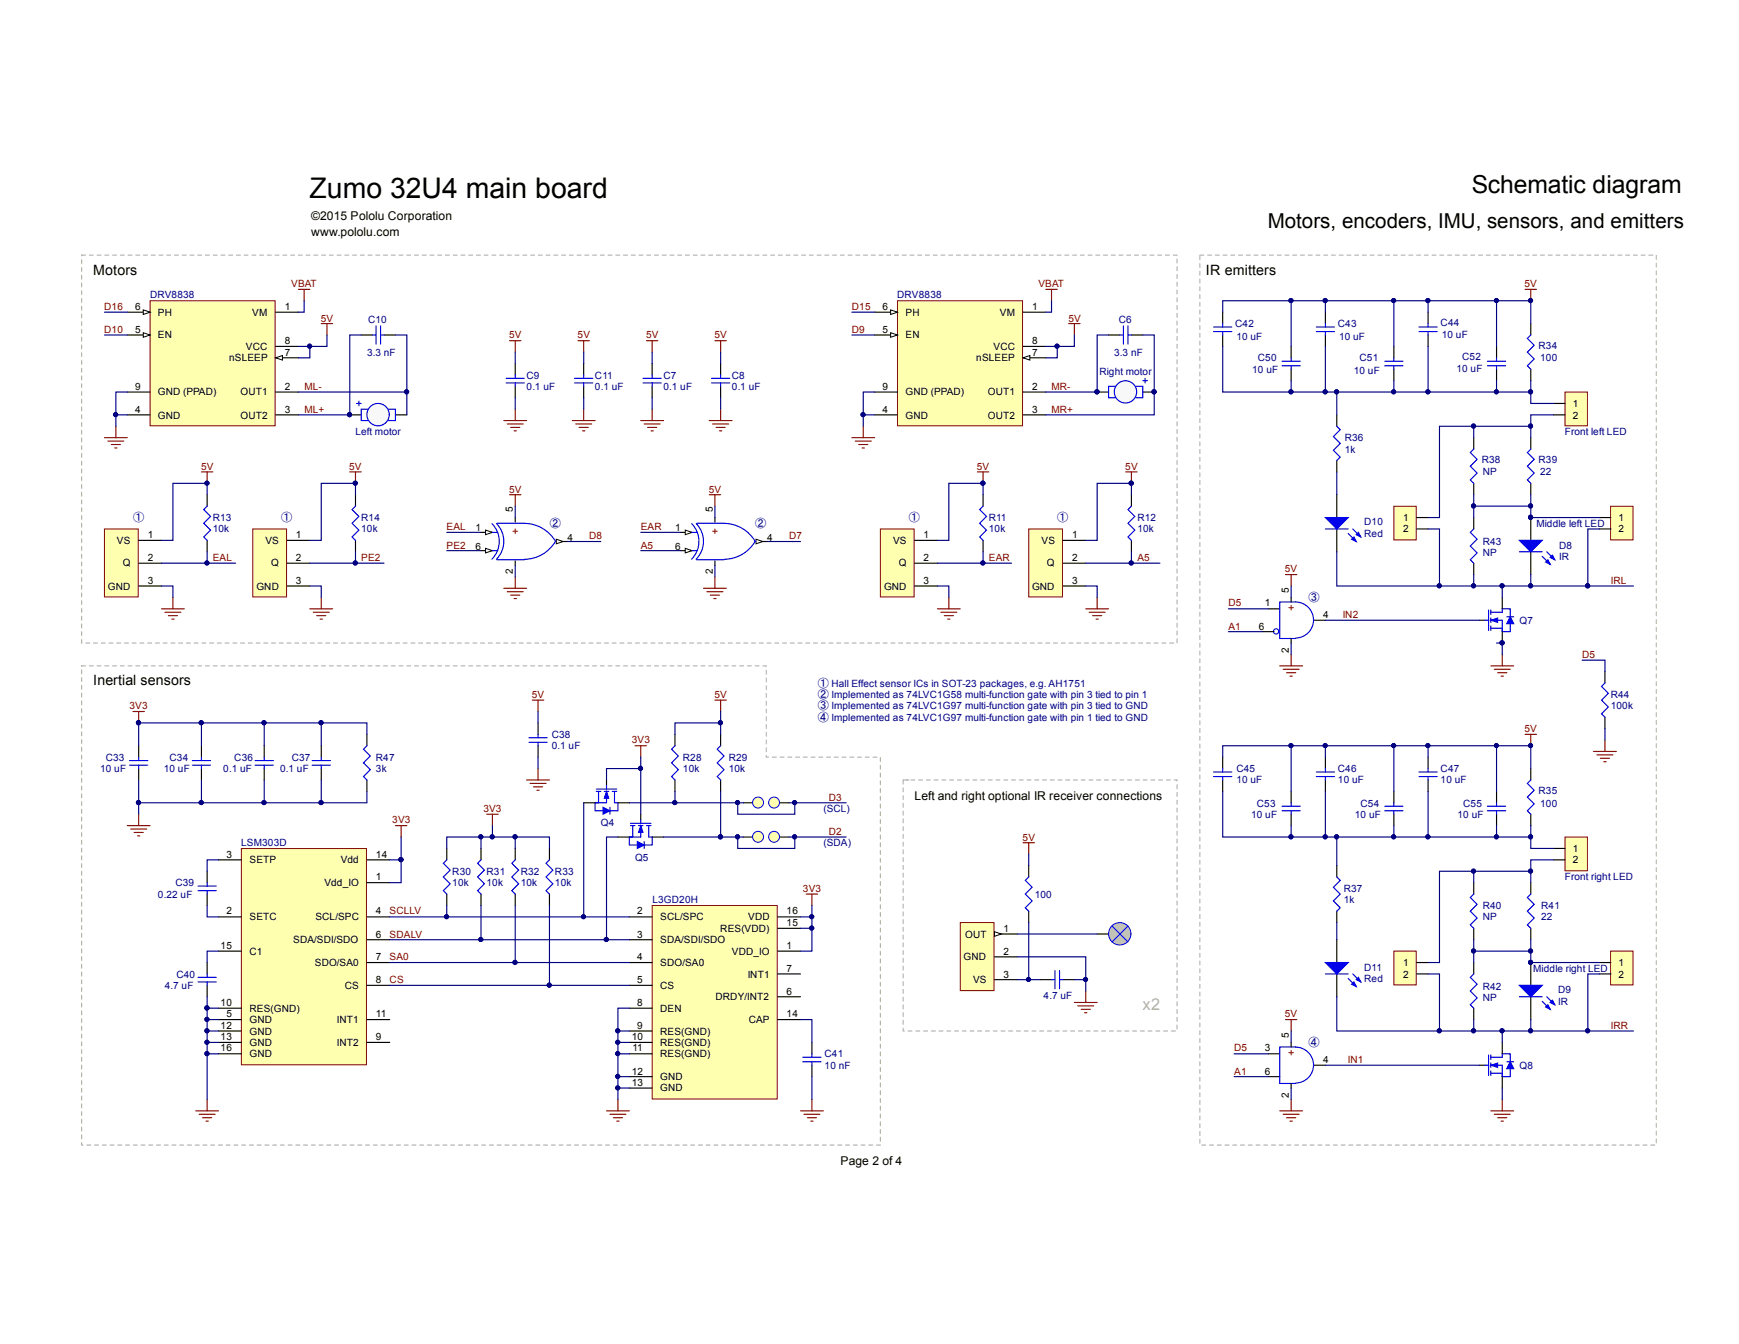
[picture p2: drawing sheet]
<svg xmlns="http://www.w3.org/2000/svg" width="279mm" height="216mm" viewBox="0 0 279 216" stroke-linecap="round" stroke-linejoin="round" font-family="sans-serif">
<defs><g id="words">
<text font-size="4.6" x="49.7" y="31.8">Zumo 32U4 main board</text>
<text font-size="4" x="236.5" y="30.9">Schematic diagram</text>
<text font-size="3.3" x="203.7" y="36.6">Motors, encoders, IMU, sensors, and emitters</text>
<text font-size="2.6" fill="#b0b0b0" x="183.6" y="162.3">x2</text>
<g font-size="2.3">
<text x="15" y="44.1">Motors</text>
<text x="193.7" y="44.1">IR emitters</text>
<text x="15" y="110.1">Inertial sensors</text>
</g>
<g font-size="1.9">
<text x="50" y="35.3">©2015 Pololu Corporation</text>
<text x="50" y="38">www.pololu.com</text>
<text x="146.9" y="128.6">Left and right optional IR receiver connections</text>
<text x="135" y="187.2">Page 2 of 4</text>
</g>
<g font-size="1.8" fill="#000080">
<text x="21.4" y="83.7">①</text>
<text x="45.2" y="83.7">①</text>
<text x="146" y="83.7">①</text>
<text x="169.9" y="83.7">①</text>
<text x="88.3" y="84.7">②</text>
<text x="121.3" y="84.7">②</text>
<text x="210.2" y="96.6">③</text>
<text x="131.4" y="112.1">② Implemented as 74LVC1G58 multi-function gate with pin 3 tied to pin 1</text>
<text x="131.4" y="113.9">③ Implemented as 74LVC1G97 multi-function gate with pin 3 tied to GND</text>
<text x="131.4" y="110.3">① Hall Effect sensor ICs in SOT-23 packages, e.g. AH1751</text>
<text x="131.4" y="115.8">④ Implemented as 74LVC1G97 multi-function gate with pin 1 tied to GND</text>
<text x="210.2" y="168">④</text>
</g>
<g font-size="1.6" fill="#000080">
<text x="24.1" y="47.9">DRV8838</text>
<text x="144.2" y="47.9">DRV8838</text>
<text x="59.1" y="51.8">C10</text>
<text x="179.8" y="51.8">C6</text>
<text x="198.5" y="52.5">C42</text>
<text x="215" y="52.5">C43</text>
<text x="231.5" y="52.3">C44</text>
<text x="59" y="57.2">3.3 nF</text>
<text x="179" y="57.2">3.3 nF</text>
<text x="198.6" y="54.5">10 uF</text>
<text x="201.2" y="59.9">10 uF</text>
<text x="202.1" y="58">C50</text>
<text x="215.1" y="54.5">10 uF</text>
<text x="218.4" y="58">C51</text>
<text x="231.6" y="54.4">10 uF</text>
<text x="234" y="59.7">10 uF</text>
<text x="234.9" y="57.8">C52</text>
<text x="247.2" y="56.1">R34</text>
<text x="247.5" y="58">100</text>
<text x="84.6" y="62.7">0.1 uF</text>
<text x="84.6" y="60.8">C9</text>
<text x="95.6" y="62.7">0.1 uF</text>
<text x="95.6" y="60.8">C11</text>
<text x="106.6" y="62.7">0.1 uF</text>
<text x="106.6" y="60.8">C7</text>
<text x="117.6" y="62.7">0.1 uF</text>
<text x="117.6" y="60.8">C8</text>
<text x="176.6" y="60.2">Right motor</text>
<text x="217.5" y="60">10 uF</text>
<text x="57.1" y="69.9">Left motor</text>
<text x="216.1" y="70.9">R36</text>
<text x="251.4" y="69.9">Front left LED</text>
<text x="216.1" y="72.7">1k</text>
<text x="238.1" y="74.3">R38</text>
<text x="238.2" y="76.4">NP</text>
<text x="247.2" y="74.3">R39</text>
<text x="247.5" y="76.4">22</text>
<text x="34.2" y="83.7">R13</text>
<text x="58" y="83.7">R14</text>
<text x="158.9" y="83.7">R11</text>
<text x="182.7" y="83.7">R12</text>
<text x="34.2" y="85.5">10k</text>
<text x="58" y="85.5">10k</text>
<text x="158.9" y="85.5">10k</text>
<text x="182.7" y="85.5">10k</text>
<text x="219.2" y="84.4">D10</text>
<text x="219.2" y="86.3">Red</text>
<text x="238.2" y="89.4">NP</text>
<text x="238.2" y="87.5">R43</text>
<text x="246.9" y="84.7">Middle left LED</text>
<text x="250.5" y="88.1">D8</text>
<text x="250.5" y="89.9">IR</text>
<text x="244.2" y="100.2">Q7</text>
<text x="258.8" y="113.9">100k</text>
<text x="258.8" y="112.1">R44</text>
<text x="88.7" y="118.6">C38</text>
<text x="16.1" y="124.1">10 uF</text>
<text x="17" y="122.2">C33</text>
<text x="26.3" y="124.1">10 uF</text>
<text x="27.2" y="122.2">C34</text>
<text x="35.9" y="124.1">0.1 uF</text>
<text x="37.6" y="122.2">C36</text>
<text x="45" y="124.1">0.1 uF</text>
<text x="46.9" y="122.2">C37</text>
<text x="60.4" y="124.1">3k</text>
<text x="60.4" y="122.2">R47</text>
<text x="88.7" y="120.3">0.1 uF</text>
<text x="109.7" y="124.1">10k</text>
<text x="109.7" y="122.2">R28</text>
<text x="117.1" y="124.1">10k</text>
<text x="117.1" y="122.2">R29</text>
<text x="198.6" y="125.8">10 uF</text>
<text x="198.6" y="124.1">C45</text>
<text x="215" y="125.8">10 uF</text>
<text x="215" y="124.1">C46</text>
<text x="231.5" y="125.8">10 uF</text>
<text x="231.5" y="124.1">C47</text>
<text x="132.3" y="130.4">(SCL)</text>
<text x="201" y="131.3">10 uF</text>
<text x="201.9" y="129.6">C53</text>
<text x="217.7" y="131.3">10 uF</text>
<text x="218.6" y="129.6">C54</text>
<text x="234.2" y="131.3">10 uF</text>
<text x="235.1" y="129.6">C55</text>
<text x="247.2" y="127.5">R35</text>
<text x="247.5" y="129.6">100</text>
<text x="38.7" y="135.9">LSM303D</text>
<text x="96.5" y="132.6">Q4</text>
<text x="132.3" y="135.9">(SDA)</text>
<text x="28.2" y="142.3">C39</text>
<text x="72.7" y="142.3">10k</text>
<text x="72.7" y="140.6">R30</text>
<text x="78.2" y="142.3">10k</text>
<text x="78.2" y="140.6">R31</text>
<text x="83.7" y="142.3">10k</text>
<text x="83.7" y="140.6">R32</text>
<text x="89.2" y="142.3">10k</text>
<text x="89.2" y="140.6">R33</text>
<text x="102" y="138.4">Q5</text>
<text x="215.9" y="143.3">R37</text>
<text x="251.4" y="141.4">Front right LED</text>
<text x="25.4" y="144.2">0.22 uF</text>
<text x="104.8" y="145.1">L3GD20H</text>
<text x="166.2" y="144.2">100</text>
<text x="215.9" y="145.1">1k</text>
<text x="238.2" y="147.8">NP</text>
<text x="238.2" y="146.1">R40</text>
<text x="247.6" y="147.8">22</text>
<text x="247.6" y="146.1">R41</text>
<text x="219.2" y="156">D11</text>
<text x="26.5" y="158.8">4.7 uF</text>
<text x="28.3" y="157.1">C40</text>
<text x="167.7" y="160.5">4.7 uF</text>
<text x="219.2" y="157.7">Red</text>
<text x="238.2" y="160.9">NP</text>
<text x="238.2" y="159">R42</text>
<text x="246.4" y="156.1">Middle right LED</text>
<text x="250.3" y="159.6">D9</text>
<text x="250.3" y="161.5">IR</text>
<text x="132.5" y="171.7">10 nF</text>
<text x="132.5" y="169.8">C41</text>
<text x="244.2" y="171.7">Q8</text>
</g>
<g font-size="1.6" fill="#800000">
<text x="46.8" y="46.2">VBAT</text>
<text x="166.8" y="46.2">VBAT</text>
<text x="244.9" y="46.2">5V</text>
<text x="16.8" y="53.4">D10</text>
<text x="16.8" y="49.8">D16</text>
<text x="51.5" y="51.7">5V</text>
<text x="136.9" y="53.4">D9</text>
<text x="136.9" y="49.8">D15</text>
<text x="171.7" y="51.7">5V</text>
<text x="81.8" y="54.4">5V</text>
<text x="92.8" y="54.4">5V</text>
<text x="103.8" y="54.4">5V</text>
<text x="114.8" y="54.4">5V</text>
<text x="48.9" y="62.7">ML-</text>
<text x="168.9" y="62.7">MR-</text>
<text x="48.9" y="66.3">ML+</text>
<text x="168.9" y="66.3">MR+</text>
<text x="32.3" y="75.4">5V</text>
<text x="56.1" y="75.4">5V</text>
<text x="156.9" y="75.4">5V</text>
<text x="180.8" y="75.4">5V</text>
<text x="81.8" y="79.2">5V</text>
<text x="113.9" y="79.2">5V</text>
<text x="71.7" y="85.2">EAL</text>
<text x="71.7" y="88.1">PE2</text>
<text x="94.7" y="86.6">D8</text>
<text x="103" y="85.2">EAR</text>
<text x="103" y="88.1">A5</text>
<text x="126.8" y="86.6">D7</text>
<text x="34.2" y="90.2">EAL</text>
<text x="58" y="90.2">PE2</text>
<text x="158.9" y="90.2">EAR</text>
<text x="182.7" y="90.2">A5</text>
<text x="206.4" y="91.9">5V</text>
<text x="258.8" y="93.8">IRL</text>
<text x="197.4" y="101.1">A1</text>
<text x="197.4" y="97.4">D5</text>
<text x="215.7" y="99.3">IN2</text>
<text x="254.2" y="105.7">D5</text>
<text x="20.8" y="113.9">3V3</text>
<text x="85.4" y="112.1">5V</text>
<text x="114.8" y="112.1">5V</text>
<text x="101.5" y="119.4">3V3</text>
<text x="244.9" y="117.6">5V</text>
<text x="77.7" y="130.4">3V3</text>
<text x="133.2" y="128.6">D3</text>
<text x="63" y="132.3">3V3</text>
<text x="133.2" y="134.1">D2</text>
<text x="164.3" y="135.1">5V</text>
<text x="129" y="143.3">3V3</text>
<text x="62.6" y="146.9">SCLLV</text>
<text x="62.6" y="150.6">SDALV</text>
<text x="62.6" y="154.3">SA0</text>
<text x="62.6" y="157.9">CS</text>
<text x="206.4" y="163.4">5V</text>
<text x="258.8" y="165.3">IRR</text>
<text x="198.3" y="172.6">A1</text>
<text x="198.3" y="168.9">D5</text>
<text x="216.6" y="170.8">IN1</text>
</g>
<g font-size="1.6">
<text x="21.7" y="49.8">6</text>
<text x="21.7" y="53.4">5</text>
<text x="25.4" y="50.7">PH</text>
<text x="40.5" y="50.7">VM</text>
<text x="45.8" y="49.8">1</text>
<text x="141.8" y="49.8">6</text>
<text x="141.8" y="53.4">5</text>
<text x="145.5" y="50.7">PH</text>
<text x="160.7" y="50.7">VM</text>
<text x="165.8" y="49.8">1</text>
<text x="25.4" y="54.4">EN</text>
<text x="36.8" y="58">nSLEEP</text>
<text x="39.5" y="56.2">VCC</text>
<text x="45.8" y="55.3">8</text>
<text x="45.8" y="57.2">7</text>
<text x="145.5" y="54.4">EN</text>
<text x="156.8" y="58">nSLEEP</text>
<text x="159.6" y="56.2">VCC</text>
<text x="165.8" y="55.3">8</text>
<text x="165.8" y="57.2">7</text>
<text x="21.7" y="62.7">9</text>
<text x="25.4" y="63.5">GND (PPAD)</text>
<text x="38.7" y="63.5">OUT1</text>
<text x="45.8" y="62.7">2</text>
<text x="141.8" y="62.7">9</text>
<text x="145.5" y="63.5">GND (PPAD)</text>
<text x="158.7" y="63.5">OUT1</text>
<text x="165.8" y="62.7">2</text>
<text x="252.7" y="65.4">1</text>
<text x="21.7" y="66.3">4</text>
<text x="25.4" y="67.2">GND</text>
<text x="38.7" y="67.2">OUT2</text>
<text x="45.8" y="66.3">3</text>
<text x="141.8" y="66.3">4</text>
<text x="145.5" y="67.2">GND</text>
<text x="158.7" y="67.2">OUT2</text>
<text x="165.8" y="66.3">3</text>
<text x="252.7" y="67.2">2</text>
<text x="82.4" y="82.2" transform="rotate(-90 82.4 82.2)">5</text>
<text x="114.5" y="82.2" transform="rotate(-90 114.5 82.2)">5</text>
<text x="225.5" y="83.7">1</text>
<text x="260.1" y="83.7">1</text>
<text x="18.8" y="87.4">VS</text>
<text x="23.8" y="86.4">1</text>
<text x="42.6" y="87.4">VS</text>
<text x="47.5" y="86.4">1</text>
<text x="76.4" y="88.3">6</text>
<text x="76.4" y="85.3">1</text>
<text x="91.2" y="86.9">4</text>
<text x="108.5" y="88.3">6</text>
<text x="108.5" y="85.3">1</text>
<text x="123.3" y="86.9">4</text>
<text x="143.5" y="87.4">VS</text>
<text x="148.4" y="86.4">1</text>
<text x="167.3" y="87.4">VS</text>
<text x="172.2" y="86.4">1</text>
<text x="225.5" y="85.5">2</text>
<text x="260.1" y="85.5">2</text>
<text x="17.3" y="94.7">GND</text>
<text x="19.7" y="91">Q</text>
<text x="23.8" y="93.8">3</text>
<text x="23.8" y="90.2">2</text>
<text x="41.2" y="94.7">GND</text>
<text x="43.6" y="91">Q</text>
<text x="47.5" y="93.8">3</text>
<text x="47.5" y="90.2">2</text>
<text x="82.4" y="92.3" transform="rotate(-90 82.4 92.3)">2</text>
<text x="114.5" y="92.3" transform="rotate(-90 114.5 92.3)">2</text>
<text x="142" y="94.7">GND</text>
<text x="144.4" y="91">Q</text>
<text x="148.4" y="93.8">3</text>
<text x="148.4" y="90.2">2</text>
<text x="165.8" y="94.7">GND</text>
<text x="168.2" y="91">Q</text>
<text x="172.2" y="93.8">3</text>
<text x="172.2" y="90.2">2</text>
<text x="207.1" y="95.2" transform="rotate(-90 207.1 95.2)">5</text>
<text x="202.3" y="101.1">6</text>
<text x="203.2" y="97.4">1</text>
<text x="212.6" y="99.3">4</text>
<text x="207.1" y="105" transform="rotate(-90 207.1 105)">2</text>
<text x="36.4" y="137.8">3</text>
<text x="60.4" y="137.8">14</text>
<text x="252.7" y="136.8">1</text>
<text x="40.1" y="138.7">SETP</text>
<text x="52.1" y="142.3">Vdd_IO</text>
<text x="54.7" y="138.7">Vdd</text>
<text x="60.4" y="141.4">1</text>
<text x="252.7" y="138.7">2</text>
<text x="36.4" y="146.9">2</text>
<text x="40.1" y="147.8">SETC</text>
<text x="50.7" y="147.8">SCL/SPC</text>
<text x="60.4" y="146.9">4</text>
<text x="102.4" y="146.9">2</text>
<text x="106.1" y="147.8">SCL/SPC</text>
<text x="115.7" y="149.7">RES(VDD)</text>
<text x="120.2" y="147.8">VDD</text>
<text x="126.4" y="148.8">15</text>
<text x="126.4" y="146.9">16</text>
<text x="161.2" y="149.7">1</text>
<text x="35.4" y="152.4">15</text>
<text x="40.1" y="153.3">C1</text>
<text x="47.1" y="151.6">SDA/SDI/SDO</text>
<text x="50.6" y="155.2">SDO/SA0</text>
<text x="60.4" y="150.6">6</text>
<text x="60.4" y="154.3">7</text>
<text x="102.4" y="150.6">3</text>
<text x="102.4" y="154.3">4</text>
<text x="106.1" y="151.6">SDA/SDI/SDO</text>
<text x="106.1" y="155.2">SDO/SA0</text>
<text x="117.6" y="153.3">VDD_IO</text>
<text x="126.4" y="152.4">1</text>
<text x="154.8" y="154.3">GND</text>
<text x="155.1" y="150.6">OUT</text>
<text x="161.2" y="153.3">2</text>
<text x="225.5" y="155.2">1</text>
<text x="260.1" y="155.2">1</text>
<text x="35.4" y="161.6">10</text>
<text x="55.4" y="158.8">CS</text>
<text x="60.4" y="157.9">8</text>
<text x="102.4" y="157.9">5</text>
<text x="102.4" y="161.6">8</text>
<text x="106.1" y="158.8">CS</text>
<text x="115" y="160.7">DRDY/INT2</text>
<text x="120.1" y="157.1">INT1</text>
<text x="126.4" y="159.8">6</text>
<text x="126.4" y="156.1">7</text>
<text x="156.3" y="157.9">VS</text>
<text x="161.2" y="157.1">3</text>
<text x="225.5" y="157.1">2</text>
<text x="260.1" y="157.1">2</text>
<text x="35.4" y="165.3">12</text>
<text x="35.4" y="167.1">13</text>
<text x="36.4" y="163.4">5</text>
<text x="40.1" y="164.3">GND</text>
<text x="40.1" y="162.6">RES(GND)</text>
<text x="40.1" y="166.2">GND</text>
<text x="54.1" y="164.3">INT1</text>
<text x="60.4" y="167.1">9</text>
<text x="60.4" y="163.4">11</text>
<text x="101.5" y="167.1">10</text>
<text x="102.4" y="165.3">9</text>
<text x="106.1" y="162.6">DEN</text>
<text x="106.1" y="166.2">RES(GND)</text>
<text x="120.3" y="164.3">CAP</text>
<text x="126.4" y="163.4">14</text>
<text x="207.1" y="166.7" transform="rotate(-90 207.1 166.7)">5</text>
<text x="35.4" y="168.9">16</text>
<text x="40.1" y="168">GND</text>
<text x="40.1" y="169.8">GND</text>
<text x="54.1" y="168">INT2</text>
<text x="101.5" y="172.6">12</text>
<text x="101.6" y="168.9">11</text>
<text x="106.1" y="168">RES(GND)</text>
<text x="106.1" y="169.8">RES(GND)</text>
<text x="106.1" y="173.5">GND</text>
<text x="203.2" y="168.9">3</text>
<text x="203.2" y="172.6">6</text>
<text x="212.6" y="170.8">4</text>
<text x="101.5" y="174.5">13</text>
<text x="106.1" y="175.3">GND</text>
<text x="207.1" y="176.4" transform="rotate(-90 207.1 176.4)">2</text>
</g>
</g></defs>
<path d="M176.3 63h1.8M183.6 63h1.8" fill="none" stroke="#000" stroke-width=".18"/>
<g fill="#000080" stroke="#000080" stroke-width=".16">
<circle cx="176.2" cy="62.9" r=".33"/>
<circle cx="185.4" cy="62.9" r=".33"/>
</g>
<circle cx="180.8" cy="63" r="1.79" fill="#f8f8f8" stroke="#00f" stroke-width=".18"/>
<path d="M179.2 62.1h-1.1v1.8h1.1M182.5 62.1h1.1v1.8h-1.1M183.6 61.1h.7M184 60.8v.7" fill="none" stroke="#00f" stroke-width=".18"/>
<g fill="#000080" stroke="#000080" stroke-width=".16">
<circle cx="176.2" cy="62.9" r=".33"/>
<circle cx="185.4" cy="62.9" r=".33"/>
<circle cx="56.2" cy="66.6" r=".33"/>
</g>
<path d="M56.2 66.6h1.8M63.5 66.6h1.9" fill="none" stroke="#000" stroke-width=".18"/>
<circle cx="60.7" cy="66.6" r="1.8" fill="#f8f8f8" stroke="#00f" stroke-width=".18"/>
<path d="M57.3 64.8h.7M57.7 64.4v.8M59.1 65.7h-1.1v1.9h1.1M62.4 65.7h1.1v1.9h-1.1" fill="none" stroke="#00f" stroke-width=".18"/>
<circle cx="56.2" cy="66.6" r=".33" fill="#000080" stroke="#000080" stroke-width=".16"/>
<path d="M141.4 85h5.5v10.9h-5.5z" fill="#ffffb0" stroke="#800000" stroke-width=".16"/>
<path d="M82.8 58.4v1.8M82.8 62.1v1.8M157.9 79.5v1.8M146.9 94.1h3.7M146.9 86.8h3.7M146.9 90.5h3.7M157.9 86.8v1.8" fill="none" stroke="#000" stroke-width=".18"/>
<path d="M81.3 60.8h2.9M81.3 61.5h2.9M82.8 60.2v.6M82.8 61.5v.6M157.9 81.3l-.5 .6 1.1 1.1-1.1 1.1 1.1 1.1-1.1 1.1 .5 .5" fill="none" stroke="#00f" stroke-width=".18"/>
<path d="M157 75.8h1.9M157.9 75.8v1.8M150.6 97.8h3.7M151.2 98.4h2.5M151.7 98.9h1.5M152.3 99.5h.3M152.4 96v1.8" fill="none" stroke="#800000" stroke-width=".18"/>
<circle cx="157.9" cy="77.6" r=".33" fill="#000080" stroke="#000080" stroke-width=".16"/>
<path d="M165.3 85h5.4v10.9h-5.4z" fill="#ffffb0" stroke="#800000" stroke-width=".16"/>
<path d="M181.8 79.5v1.8M170.8 94.1h3.6M170.8 86.8h3.6M170.8 90.5h3.6M181.8 86.8v1.8" fill="none" stroke="#000" stroke-width=".18"/>
<g fill="none" stroke="#800000" stroke-width=".18">
<path d="M81.9 54.7h1.8M82.8 54.7v1.9M80.9 67.6h3.7M81.5 68.1h2.6M82 68.7h1.5M82.6 69.2h.4M82.8 65.7v1.9M180.9 75.8h1.8M181.8 75.8v1.8M174.4 97.8h3.7M175 98.4h2.6M175.5 98.9h1.5"/>
<path d="M176.1 99.5h.4M176.3 96v1.8"/>
</g>
<path d="M181.8 81.3l-.6 .6 1.1 1.1-1.1 1.1 1.1 1.1-1.1 1.1 .6 .5" fill="none" stroke="#00f" stroke-width=".18"/>
<circle cx="181.7" cy="77.6" r=".33" fill="#000080" stroke="#000080" stroke-width=".16"/>
<path d="M16.8 85h5.4v10.9h-5.4z" fill="#ffffb0" stroke="#800000" stroke-width=".16"/>
<path d="M93.8 58.4v1.8M33.3 79.5v1.8M93.8 62.1v1.8M22.3 94.1h3.6M22.3 86.8h3.6M22.3 90.5h3.6M33.3 86.8v1.8" fill="none" stroke="#000" stroke-width=".18"/>
<path d="M92.3 60.8h2.9M92.3 61.5h2.9M93.8 60.2v.6M93.8 61.5v.6M33.3 81.3l-.6 .6 1.1 1.1-1.1 1.1 1.1 1.1-1.1 1.1 .6 .5" fill="none" stroke="#00f" stroke-width=".18"/>
<path d="M32.4 75.8h1.8M33.3 75.8v1.8M25.9 97.8h3.7M26.5 98.4h2.6M27 98.9h1.5M27.6 99.5h.4M27.8 96v1.8" fill="none" stroke="#800000" stroke-width=".18"/>
<circle cx="33.2" cy="77.6" r=".33" fill="#000080" stroke="#000080" stroke-width=".16"/>
<path d="M40.6 85h5.4v10.9h-5.4z" fill="#ffffb0" stroke="#800000" stroke-width=".16"/>
<path d="M57.1 79.5v1.8M46.1 94.1h3.7M46.1 86.8h3.7M46.1 90.5h3.7M57.1 86.8v1.8" fill="none" stroke="#000" stroke-width=".18"/>
<g fill="none" stroke="#800000" stroke-width=".18">
<path d="M92.9 54.7h1.8M93.8 54.7v1.9M56.2 75.8h1.8M57.1 75.8v1.8M91.9 67.6h3.7M92.5 68.1h2.6M93 68.7h1.5M93.6 69.2h.4M93.8 65.7v1.9M49.8 97.8h3.6M50.3 98.4h2.6M50.9 98.9h1.4"/>
<path d="M51.4 99.5h.4M51.6 96v1.8"/>
</g>
<path d="M57.1 81.3l-.5 .6 1.1 1.1-1.1 1.1 1.1 1.1-1.1 1.1 .5 .5" fill="none" stroke="#00f" stroke-width=".18"/>
<circle cx="57.1" cy="77.6" r=".33" fill="#000080" stroke="#000080" stroke-width=".16"/>
<path d="M144.2 48.3h20.1v20.1h-20.1z" fill="#ffffb0" stroke="#800000" stroke-width=".16"/>
<path d="M140.5 50.1h3.7M164.4 50.1h3.6M164.4 55.6h3.6M140.5 66.6h3.7" fill="none" stroke="#000" stroke-width=".18"/>
<path d="M143.1 49.8l1.1 .3-1.1 .4z" fill="#fff" stroke="#000" stroke-width=".16"/>
<path d="M140.5 53.8h3.7" fill="none" stroke="#000" stroke-width=".18"/>
<path d="M143.1 53.4l1.1 .4-1.1 .4z" fill="#fff" stroke="#000" stroke-width=".16"/>
<path d="M164.4 57.5h3.6" fill="none" stroke="#000" stroke-width=".18"/>
<path d="M164.4 57.5l1.1-.4v.7z" fill="#fff" stroke="#000" stroke-width=".16"/>
<path d="M58 53.8h1.9M61.7 53.8h1.8M104.8 58.4v1.8M178.1 53.8h1.8M181.8 53.8h1.8M104.8 62.1v1.8M140.5 63h3.7M164.4 63h3.6M164.4 66.6h3.6" fill="none" stroke="#000" stroke-width=".18"/>
<path d="M59.9 53.8h.5M60.4 52.3v3M61.1 53.8h.6M61.1 52.3v3M179.9 53.8h.6M180.5 52.3v3M181.2 52.3v3M181.2 53.8h.6M103.3 60.8h2.9M103.3 61.5h2.9M104.8 60.2v.6M104.8 61.5v.6" fill="none" stroke="#00f" stroke-width=".18"/>
<path d="M51.6 52h1.8M52.5 52v1.8M103.9 54.7h1.8M104.8 54.7v1.9M102.9 67.6h3.7M103.5 68.1h2.6M104 68.7h1.5M104.6 69.2h.4M104.8 65.7v1.9" fill="none" stroke="#800000" stroke-width=".18"/>
<path d="M24.1 48.3h20.1v20.1h-20.1z" fill="#ffffb0" stroke="#800000" stroke-width=".16"/>
<path d="M20.4 50.1h3.7M44.3 50.1h3.6M44.3 55.6h3.6M20.4 66.6h3.7" fill="none" stroke="#000" stroke-width=".18"/>
<path d="M23 49.8l1.1 .3-1.1 .4z" fill="#fff" stroke="#000" stroke-width=".16"/>
<path d="M20.4 53.8h3.7" fill="none" stroke="#000" stroke-width=".18"/>
<path d="M23 53.4l1.1 .4-1.1 .4z" fill="#fff" stroke="#000" stroke-width=".16"/>
<path d="M44.3 57.5h3.6" fill="none" stroke="#000" stroke-width=".18"/>
<path d="M44.3 57.5l1.1-.4v.7z" fill="#fff" stroke="#000" stroke-width=".16"/>
<path d="M115.8 58.4v1.8M20.4 63h3.7M44.3 63h3.6M44.3 66.6h3.6M115.8 62.1v1.8M89.4 87h1.8" fill="none" stroke="#000" stroke-width=".18"/>
<g fill="none" stroke="#800000" stroke-width=".18">
<path d="M47.9 46.5h1.9M48.9 46.5v1.8M114.9 54.7h1.8M115.8 54.7v1.9M168 46.5h1.9M168.9 46.5v1.8M171.7 52h1.8M172.6 52v1.8M16.8 70.3h3.6M17.3 70.9h2.6M17.9 71.4h1.4M18.4 72h.4"/>
<path d="M18.6 68.5v1.8M81.9 79.5h1.8M82.8 79.5v1.8M113.9 67.6h3.7M113.9 79.5h1.9M114.5 68.1h2.6M114.9 79.5v1.8M115 68.7h1.5M115.6 69.2h.4M115.8 65.7v1.9M136.9 70.3h3.6M137.4 70.9h2.6"/>
<path d="M138 71.4h1.4M138.5 72h.4M138.7 68.5v1.8M80.9 94.5h3.7M81.5 95.1h2.6M82 95.6h1.5M82.6 96.2h.4M82.8 92.7v1.8M113 94.5h3.7M113.6 95.1h2.5M114.1 95.6h1.5M114.7 96.2h.3"/>
<path d="M114.9 92.7v1.8"/>
</g>
<path d="M114.3 60.8h2.9M114.3 61.5h2.9M115.8 60.2v.6M115.8 61.5v.6" fill="none" stroke="#00f" stroke-width=".18"/>
<path d="M89.4 86.6l1.1 .4-1.1 .4z" fill="#fff" stroke="#000" stroke-width=".16"/>
<path d="M77.3 85.5h1.8" fill="none" stroke="#000" stroke-width=".18"/>
<path d="M78 85.2l1.1 .3-1.1 .4z" fill="#fff" stroke="#000" stroke-width=".16"/>
<path d="M77.3 88.5h1.8" fill="none" stroke="#000" stroke-width=".18"/>
<path d="M78 88.1l1.1 .4-1.1 .3z" fill="#fff" stroke="#000" stroke-width=".16"/>
<path d="M82.8 83.1v.8M82.8 90.1v.7M121.5 87h1.8" fill="none" stroke="#000" stroke-width=".18"/>
<path d="M82.4 85.3h.7M82.8 85v.7" fill="none" stroke="#f00" stroke-width=".18"/>
<path d="M79.1 84.1a4.1 4.1 0 0 1-.1 5.7M79.1 85.5h.9M79.1 88.5h.9M79.8 84.1a4.1 4.1 0 0 1 0 5.7M79.8 84.1h4.4a5.8 5.8 0 0 1 5.1 2.9M79.8 89.9h4.4M89.3 86.9a5.8 5.8 0 0 1-5.1 2.9" fill="none" stroke="#00f" stroke-width=".18"/>
<path d="M121.5 86.6l1.1 .4-1.1 .4z" fill="#fff" stroke="#000" stroke-width=".16"/>
<path d="M109.4 85.5h1.8" fill="none" stroke="#000" stroke-width=".18"/>
<path d="M110.1 85.2l1.1 .3-1.1 .4z" fill="#fff" stroke="#000" stroke-width=".16"/>
<path d="M109.4 88.5h1.8" fill="none" stroke="#000" stroke-width=".18"/>
<path d="M110.1 88.1l1.1 .4-1.1 .3z" fill="#fff" stroke="#000" stroke-width=".16"/>
<g fill="none" stroke="#000" stroke-width=".18">
<path d="M114.9 83.1v.8M114.9 90.1v.7M22.3 119.8v1.8M32.4 119.8v1.8M42.4 119.8v1.8M51.6 119.8v1.8M86.4 116.1v1.9M86.4 119.8v1.8M108.4 118v1.8M115.8 118v1.8M22.3 123.5v1.8M32.4 123.5v1.8"/>
<path d="M42.4 123.5v1.8M51.6 123.5v1.8M77.3 136.3v1.8M82.8 136.3v1.8M93.8 129h1.8M97.4 125.3v.9M99.3 129h1.8M99.3 134.5h1.8M102.9 130.8v.9M104.8 134.5h1.8M108.4 125.3v1.8M115.8 125.3v1.8"/>
<path d="M77.3 143.6v1.9M82.8 143.6v1.9M130.4 167.5v1.8M130.4 171.1v1.9"/>
</g>
<path d="M114.5 85.3h.7M114.9 85v.7" fill="none" stroke="#f00" stroke-width=".18"/>
<g fill="none" stroke="#00f" stroke-width=".18">
<path d="M111.1 84.1a4.1 4.1 0 0 1 0 5.7M111.2 85.5h.9M111.2 88.5h.9M111.9 84.1a4.1 4.1 0 0 1-.1 5.7M111.9 84.1h4.4a5.8 5.8 0 0 1 5.1 2.9M111.9 89.9h4.4M121.3 86.9a5.8 5.8 0 0 1-5 2.9M85 118.5h2.9M85 119.2h2.9M86.4 118v.5M86.4 119.2v.6M108.4 119.8l-.5 .5 1.1 1.1-1.1 1.1 1.1 1.1-1.1 1.1 .5 .6"/>
<path d="M115.8 119.8l-.6 .5 1.1 1.1-1.1 1.1 1.1 1.1-1.1 1.1 .6 .6M20.8 122.2h2.9M20.8 122.9h2.9M22.3 121.6v.6M22.3 122.9v.6M30.9 122.2h2.9M30.9 122.9h2.9M32.4 121.6v.6M32.4 122.9v.6M41 122.2h2.9M41 122.9h2.9M42.4 121.6v.6"/>
<path d="M42.4 122.9v.6M50.1 122.2h3M50.1 122.9h3M51.6 121.6v.6M51.6 122.9v.6M77.3 138.1l-.6 .6 1.1 1.1-1.1 1.1 1.1 1.1-1.1 1.1 .6 .5M82.8 138.1l-.6 .6 1.1 1.1-1.1 1.1 1.1 1.1-1.1 1.1 .6 .5M95.8 126.8h3.3M95.8 127.1h.7M96.2 127.1v1.9M97.1 127.1h.7M97.4 127.1v1.9h-1.8v1.2h1.3"/>
<path d="M97.4 126.2v.6M98 129.7v1.1M98.4 127.1h.7M98.7 127.1v1.9h.6v1.2h-1.3M101.3 132.3h3.3M101.3 132.6h.7M101.7 132.6v1.9M102.6 132.6h.7M102.9 132.6v1.9h-1.8v1.2h1.3M102.9 131.7v.6M103.5 135.2v1.1M103.9 132.6h.7"/>
<path d="M104.2 132.6v1.9h.6v1.2h-1.3M129 169.8h2.9M129 170.6h2.9M130.4 169.3v.5M130.4 170.6v.5"/>
</g>
<g fill="none" stroke="#800000" stroke-width=".18">
<path d="M21.4 114.3h1.8M22.3 114.3v1.8M85.5 112.5h1.9M86.4 112.5v1.8M102 119.8h1.9M102.9 119.8v1.8M114.9 112.5h1.8M115.8 112.5v1.8M20.4 132.6h3.7M21 133.2h2.6M21.5 133.7h1.5M22.1 134.3h.4"/>
<path d="M22.3 130.8v1.8M78.2 130.8h1.8M79.1 130.8v1.8M84.6 125.3h3.7M85.2 125.8h2.5M85.7 126.4h1.5M86.3 126.9h.3M86.4 123.5v1.8M129.5 143.6h1.9M130.4 143.6v1.9M31.4 178.4h3.7M32 179h2.6"/>
<path d="M32.5 179.5h1.5M33.3 176.6v1.8M97.4 178.4h3.7M98 179h2.6M98.5 179.5h1.5M99.3 176.6v1.8M128.6 178.4h3.7M129.2 179h2.5M129.7 179.5h1.5M130.4 176.6v1.8M33.1 180.1h.4M99.1 180.1h.4"/>
<path d="M130.3 180.1h.3"/>
</g>
<circle cx="22.2" cy="116.1" r=".33" fill="#000080" stroke="#000080" stroke-width=".16"/>
<g fill="#00f" stroke="#00f" stroke-width=".16">
<path d="M97.4 127.1l.4 1.1h-.7z"/>
<path d="M102.9 132.6l.4 1.1h-.7z"/>
</g>
<g fill="#00f" stroke="#00f" stroke-width=".18">
<path d="M96.9 129.7l1.1 .5-1.1 .6z"/>
<path d="M102.4 135.2l1.1 .5-1.1 .6z"/>
</g>
<path d="M38.8 136.3h20.1v34.7h-20.1z" fill="#ffffb0" stroke="#800000" stroke-width=".16"/>
<g fill="none" stroke="#000" stroke-width=".18">
<path d="M33.3 140v1.8M35.1 138.1h3.7M58.9 138.1h3.7M71.8 136.3v1.8M33.3 143.6v1.9M33.3 154.6v1.9M33.3 158.3v1.8M35.1 147.3h3.7M35.1 152.8h3.7M58.9 141.8h3.7M58.9 147.3h3.7M58.9 151h3.7"/>
<path d="M58.9 154.6h3.7M58.9 158.3h3.7M71.8 143.6v1.9M35.1 163.8h3.7M35.1 167.5h3.7M35.1 162h3.7M35.1 165.6h3.7M35.1 169.3h3.7M58.9 163.8h3.7M58.9 167.5h3.7"/>
</g>
<path d="M71.8 138.1l-.6 .6 1.1 1.1-1.1 1.1 1.1 1.1-1.1 1.1 .6 .5M31.8 142.3h2.9M31.8 143.1h2.9M31.8 157h2.9M31.8 157.7h2.9M33.3 141.8v.5M33.3 143.1v.5M33.3 156.5v.5M33.3 157.7v.6" fill="none" stroke="#00f" stroke-width=".18"/>
<path d="M63.5 132.6h1.9M64.4 132.6v1.9" fill="none" stroke="#800000" stroke-width=".18"/>
<path d="M104.8 145.5h20.1v31h-20.1z" fill="#ffffb0" stroke="#800000" stroke-width=".16"/>
<g fill="none" stroke="#000" stroke-width=".18">
<path d="M88.3 136.3v1.8M119.4 129h1.9M124.9 129h1.9M88.3 143.6v1.9M101.1 147.3h3.7M101.1 151h3.7M101.1 154.6h3.7M101.1 158.3h3.7M124.9 152.8h3.7M124.9 147.3h3.7M124.9 156.5h3.7M124.9 149.1h3.7"/>
<path d="M101.1 162h3.7M101.1 165.6h3.7M101.1 167.5h3.7M101.1 169.3h3.7M101.1 173h3.7M101.1 174.8h3.7M124.9 160.1h3.7M124.9 163.8h3.7"/>
</g>
<path d="M88.3 138.1l-.6 .6 1.1 1.1-1.1 1.1 1.1 1.1-1.1 1.1 .6 .5" fill="none" stroke="#00f" stroke-width=".18"/>
<g fill="#ffffb0" stroke="#00f" stroke-width=".16">
<circle cx="121.8" cy="128.9" r=".88"/>
<circle cx="124.4" cy="128.9" r=".88"/>
</g>
<path d="M119.4 134.5h1.9M124.9 134.5h1.9" fill="none" stroke="#000" stroke-width=".18"/>
<g fill="#ffffb0" stroke="#00f" stroke-width=".16">
<circle cx="121.8" cy="134.4" r=".88"/>
<circle cx="124.4" cy="134.4" r=".88"/>
</g>
<path d="M245.9 70.3v1.8M245.9 77.6v1.9M237.7 99.6h.9M241.4 96v1.8M245.9 83.1v3.7M245.9 88.6v3.7M58.9 118v1.8M241.4 101.5v1.8M58.9 125.3v1.8" fill="none" stroke="#000" stroke-width=".18"/>
<g fill="none" stroke="#00f" stroke-width=".18">
<path d="M245.9 72.1l-.5 .6 1.1 1.1-1.1 1.1 1.1 1.1-1.1 1.1 .5 .5M238.6 99.6h.6M239.2 98v3.3M239.5 99.6h1.9v1.9h1.2v-1.3M239.5 98.4h1.9v-.6h1.2v1.3M239.5 98v.7M239.5 99.3v.7M242.1 99.1h1.1M244.1 88.6h3.7M247.8 89.4l1.3 1.3M248.5 88.6l1.3 1.3M58.9 119.8l-.5 .5 1.1 1.1-1.1 1.1 1.1 1.1-1.1 1.1 .5 .6"/>
<path d="M239.5 100.9h1.9M239.5 100.6v.7"/>
</g>
<path d="M239.5 99.6l1.1-.3v.7z" fill="#00f" stroke="#00f" stroke-width=".16"/>
<g fill="#00f" stroke="#00f" stroke-width=".18">
<path d="M242.6 99.1l.6 1.1h-1.1z"/>
<path d="M244.1 86.8h3.7l-1.9 1.8z"/>
<path d="M248.3 90.3l.4-.4 .4 .8z"/>
<path d="M249.1 89.6l.3-.4 .4 .7z"/>
</g>
<g fill="#000080" stroke="#000080" stroke-width=".16">
<circle cx="241.3" cy="103.3" r=".33"/>
<circle cx="245.9" cy="83.1" r=".33"/>
</g>
<path d="M239.5 107h3.7M240.1 107.5h2.5M240.6 108.1h1.5M241.2 108.6h.3M241.4 105.1v1.9" fill="none" stroke="#800000" stroke-width=".18"/>
<path d="M258.8 81.3h3.6v5.4h-3.6z" fill="#ffffb0" stroke="#800000" stroke-width=".16"/>
<path d="M236.8 83.1v1.9M236.8 90.5v1.8M256.9 83.1h1.9M256.9 85h1.9" fill="none" stroke="#000" stroke-width=".18"/>
<path d="M236.8 85l-.6 .5 1.1 1.1-1.1 1.1 1.1 1.1-1.1 1.1 .6 .6" fill="none" stroke="#00f" stroke-width=".18"/>
<path d="M223.9 81.3h3.6v5.4h-3.6z" fill="#ffffb0" stroke="#800000" stroke-width=".16"/>
<path d="M227.6 83.1h1.8M227.6 85h1.8" fill="none" stroke="#000" stroke-width=".18"/>
<path d="M251.4 63h3.6v5.4h-3.6z" fill="#ffffb0" stroke="#800000" stroke-width=".16"/>
<path d="M249.6 64.8h1.8M249.6 66.6h1.8M245.9 141.8v1.8M245.9 149.1v1.9M245.9 154.6v3.7M237.7 171.1h.9M241.4 167.5v1.8M241.4 173v1.8M245.9 160.1v3.7" fill="none" stroke="#000" stroke-width=".18"/>
<g fill="none" stroke="#00f" stroke-width=".18">
<path d="M245.9 143.6l-.5 .6 1.1 1.1-1.1 1.1 1.1 1.1-1.1 1.1 .5 .5M238.6 171.1h.6M239.2 169.5v3.3M239.5 171.1h1.9v1.9h1.2v-1.3M239.5 169.8h1.9v-.5h1.2v1.3M239.5 172.4h1.9M239.5 169.5v.7M239.5 170.8v.7M239.5 172v.8M242.1 170.6h1.1M244.1 160.1h3.7M247.8 160.9l1.3 1.2"/>
<path d="M248.5 160.1l1.3 1.3"/>
</g>
<path d="M239.5 171.1l1.1-.3v.7z" fill="#00f" stroke="#00f" stroke-width=".16"/>
<g fill="#00f" stroke="#00f" stroke-width=".18">
<path d="M242.6 170.6l.6 1.1h-1.1z"/>
<path d="M244.1 158.3h3.7l-1.9 1.8z"/>
<path d="M248.3 161.8l.4-.4 .4 .7z"/>
<path d="M249.1 161l.3-.3 .4 .7z"/>
</g>
<path d="M239.5 178.4h3.7M240.1 179h2.5M240.6 179.5h1.5M241.4 176.6v1.8M241.2 180.1h.3" fill="none" stroke="#800000" stroke-width=".18"/>
<circle cx="245.9" cy="154.6" r=".33" fill="#000080" stroke="#000080" stroke-width=".16"/>
<path d="M258.8 152.8h3.6v5.4h-3.6z" fill="#ffffb0" stroke="#800000" stroke-width=".16"/>
<path d="M236.8 154.6v1.9M256.9 154.6h1.9M256.9 156.5h1.9M236.8 162v1.8" fill="none" stroke="#000" stroke-width=".18"/>
<path d="M236.8 156.5l-.6 .5 1.1 1.1-1.1 1.1 1.1 1.1-1.1 1.1 .6 .6" fill="none" stroke="#00f" stroke-width=".18"/>
<path d="M223.9 152.8h3.6v5.4h-3.6z" fill="#ffffb0" stroke="#800000" stroke-width=".16"/>
<path d="M227.6 154.6h1.8M227.6 156.5h1.8" fill="none" stroke="#000" stroke-width=".18"/>
<path d="M251.4 134.5h3.6v5.4h-3.6z" fill="#ffffb0" stroke="#800000" stroke-width=".16"/>
<g fill="none" stroke="#000" stroke-width=".18">
<path d="M196.4 50.1v1.9M196.4 53.8v1.8M207.4 55.6v1.9M207.4 59.3v1.8M212.9 50.1v1.9M212.9 53.8v1.8M223.9 55.6v1.9M223.9 59.3v1.8M229.4 50.1v1.9M229.4 53.8v1.8M240.4 55.6v1.9M240.4 59.3v1.8"/>
<path d="M245.9 52v1.8M245.9 59.3v1.8M214.8 66.6v1.9M214.8 74v1.8M214.8 79.5v3.6M236.8 70.3v1.8M236.8 77.6v1.9M203.8 97.8h1.8M207.4 96v.7M211.1 99.6h1.8M214.8 85v3.6M202.9 101.5h1.8"/>
<path d="M207.4 102.6v.7M257.9 107.9v1.8M257.9 115.2v1.8M196.4 121.6v1.9M196.4 125.3v1.8M207.4 127.1v1.9M207.4 130.8v1.8M212.9 121.6v1.9M212.9 125.3v1.8M214.8 139v1.9M223.9 127.1v1.9M223.9 130.8v1.8"/>
<path d="M229.4 121.6v1.9M229.4 125.3v1.8M240.4 127.1v1.9M240.4 130.8v1.8M245.9 123.5v1.8M245.9 130.8v1.8M249.6 136.3h1.8M249.6 138.1h1.8M176.3 150h1.8M214.8 146.4v1.8M214.8 151v3.6M214.8 156.5v3.6"/>
<path d="M236.8 141.8v1.8M236.8 149.1v1.9M203.8 169.3h1.8M203.8 173h1.8M207.4 167.5v.7M207.4 174.1v.7M211.1 171.1h1.8"/>
</g>
<g fill="none" stroke="#800000" stroke-width=".18">
<path d="M245 46.5h1.9M245.9 46.5v1.8M206.5 92.3h1.9M207.4 92.3v1.8M205.6 107h3.7M206.2 107.5h2.5M206.7 108.1h1.5M207.3 108.6h.3M207.4 105.1v1.9M245 118h1.9M245.9 118v1.8M257.9 118.9v1.8"/>
<path d="M256 120.7h3.7M256.6 121.3h2.5M257.1 121.8h1.5M257.7 122.4h.3M205.6 178.4h3.7M206.2 179h2.5M206.5 163.8h1.9M206.7 179.5h1.5M207.4 163.8v1.8M207.4 176.6v1.8M207.3 180.1h.3"/>
</g>
<g fill="#000080" stroke="#000080" stroke-width=".16">
<circle cx="245.9" cy="119.8" r=".33"/>
<circle cx="245.9" cy="48.3" r=".33"/>
</g>
<g fill="none" stroke="#00f" stroke-width=".18">
<path d="M195 52.5h2.9M195 53.3h2.9M196.4 52v.5M196.4 53.3v.5M206 58h2.9M206 58.8h2.9M207.4 57.5v.5M207.4 58.8v.5M211.5 52.5h2.9M211.5 53.3h2.9M212.9 52v.5M212.9 53.3v.5"/>
<path d="M222.5 58h2.9M222.5 58.8h2.9M223.9 57.5v.5M223.9 58.8v.5M228 52.5h2.9M228 53.3h2.9M229.4 52v.5M229.4 53.3v.5M239 58h2.9M239 58.8h2.9M240.4 57.5v.5M240.4 58.8v.5"/>
<path d="M245.9 53.8l-.5 .6 1.1 1.1-1.1 1.1 1.1 1.1-1.1 1.1 .5 .5M214.8 68.5l.5 .5-1.1 1.1 1.1 1.1-1.1 1.1 1.1 1.1-.5 .6M236.8 72.1l-.6 .6 1.1 1.1-1.1 1.1 1.1 1.1-1.1 1.1 .6 .5M212.9 85h3.7M216.6 85.7l1.3 1.3M217.3 85l1.3 1.3M208.2 102.5a2.9 2.9 0 0 0 2.8-2.9 2.9 2.9 0 0 0-2.8-2.9h-2.6v5.9h2.6M257.9 109.7l-.6 .6 1.1 1.1-1.1 1.1 1.1 1.1-1.1 1.1 .6 .5M195 124h2.9M195 124.7h2.9M196.4 123.5v.5M196.4 124.7v.6"/>
<path d="M206 129.5h2.9M206 130.2h2.9M207.4 129v.5M207.4 130.2v.6M211.5 124h2.9M211.5 124.7h2.9M212.9 123.5v.5M212.9 124.7v.6M222.5 129.5h2.9M222.5 130.2h2.9M223.9 129v.5M223.9 130.2v.6"/>
<path d="M228 124h2.9M228 124.7h2.9M229.4 123.5v.5M229.4 124.7v.6M239 129.5h2.9M239 130.2h2.9M240.4 129v.5M240.4 130.2v.6M245.9 125.3l-.5 .5 1.1 1.1-1.1 1.1 1.1 1.1-1.1 1.1 .5 .6M212.9 156.5h3.7M214.8 140.9l.5 .5-1.1 1.1 1.1 1.1-1.1 1.1 1.1 1.1-.5 .6M216.6 157.2l1.3 1.3"/>
<path d="M217.3 156.5l1.3 1.2M236.8 143.6l-.6 .6 1.1 1.1-1.1 1.1 1.1 1.1-1.1 1.1 .6 .5M208.2 168.2a2.89 2.89 0 0 1 2.8 2.9 2.89 2.89 0 0 1-2.8 2.9M208.2 168.2h-2.6v5.9h2.6"/>
<circle cx="205" cy="101.4" r=".42"/>
</g>
<g fill="#00f" stroke="#00f" stroke-width=".18">
<path d="M212.9 83.1h3.7l-1.8 1.9z"/>
<path d="M217.2 86.6l.3-.3 .4 .7z"/>
<path d="M217.9 85.9l.4-.4 .3 .8z"/>
<path d="M212.9 154.6h3.7l-1.8 1.9z"/>
<path d="M217.2 158.1l.3-.4 .4 .8z"/>
<path d="M217.9 157.4l.4-.4 .3 .7z"/>
</g>
<path d="M207.1 97.6h.7M207.4 97.3v.7M207.1 169.1h.7M207.4 168.7v.8" fill="none" stroke="#f00" stroke-width=".18"/>
<circle cx="179.9" cy="150" r="1.8" fill="#c0c0c0" stroke="#00f" stroke-width=".16"/>
<path d="M178.7 148.8l2.5 2.5M181.2 148.8l-2.5 2.5" fill="none" stroke="#00f" stroke-width=".16"/>
<path d="M165.3 139v1.9M165.3 146.4v1.8M167.1 157.4h1.8M170.8 157.4h1.8" fill="none" stroke="#000" stroke-width=".18"/>
<path d="M165.3 140.9l-.6 .5 1.1 1.1-1.1 1.1 1.1 1.1-1.1 1.1 .6 .6M168.9 157.4h.6M169.5 155.9v2.9M170.2 155.9v2.9M170.2 157.4h.6" fill="none" stroke="#00f" stroke-width=".18"/>
<path d="M154.3 148.2h5.4v10.9h-5.4z" fill="#ffffb0" stroke="#800000" stroke-width=".16"/>
<path d="M159.8 150h3.6" fill="none" stroke="#000" stroke-width=".18"/>
<path d="M159.8 149.7l1.1 .3-1.1 .4z" fill="#fff" stroke="#000" stroke-width=".16"/>
<path d="M159.8 153.7h3.6M159.8 157.4h3.6" fill="none" stroke="#000" stroke-width=".18"/>
<path d="M164.4 135.4h1.8M165.3 135.4v1.8M174.4 159.2v1.8M172.6 161h3.7M173.2 161.6h2.5M173.7 162.1h1.5M174.3 162.7h.3" fill="none" stroke="#800000" stroke-width=".18"/>
<path d="M13.1 41h176v62.3h-176v-62.3M192.8 41h73.3v142.9h-73.3v-142.9M13.1 107h110v14.6h18.3v62.3h-128.3v-76.9M145.1 125.3h44v40.3h-44v-40.3h.9" fill="none" stroke="#b0b0b0" stroke-width=".18" stroke-dasharray=".6 .6"/>
<g fill="none" stroke="#000080" stroke-width=".18">
<path d="M16.8 53.8h3.6M16.8 50.1h3.6M48.9 48.3v1.8h-1M49.8 55.6v1.9h-1.9M52.5 53.8v1.8h-4.6M58 53.8h-1.8v12.8h-8.3M63.5 53.8h1.9v12.8M82.8 56.6v1.8M93.8 56.6v1.8M104.8 56.6v1.8M115.8 56.6v1.8M136.9 53.8h3.6"/>
<path d="M136.9 50.1h3.6M168.9 48.3v1.8h-.9M169.9 55.6v1.9h-1.9M172.6 53.8v1.8h-4.6M178.1 53.8h-1.8v9.2h-8.3M183.6 53.8h1.8v12.8h-17.4M196.4 55.6v7.4h16.5M196.4 50.1v-1.8h49.5v3.7M207.4 48.3v7.3M212.9 55.6v7.4h33M212.9 48.3v1.8M223.9 48.3v7.3"/>
<path d="M229.4 48.3v1.8M229.4 55.6v7.4M240.4 48.3v7.3M18.6 66.6h1.8M20.4 63h-1.8v5.5M33.3 79.5v-1.9h-5.5v9.2h-1.9M47.9 63h17.5M57.1 79.5v-1.9h-5.5v9.2h-1.8M82.8 63.9v1.8M93.8 63.9v1.8M104.8 63.9v1.8M115.8 63.9v1.8"/>
<path d="M138.7 66.6h1.8M140.5 63h-1.8v5.5M157.9 79.5v-1.9h-5.5v9.2h-1.8M181.8 79.5v-1.9h-5.5v9.2h-1.9M207.4 61.1v1.9M214.8 63v3.6M214.8 75.8v3.7M223.9 61.1v1.9M236.8 79.5v1.8h9.1M236.8 68.5v1.8M240.4 61.1v1.9M245.9 61.1v3.7h3.7"/>
<path d="M245.9 79.5v3.6h11M245.9 68.5v1.8M249.6 66.6h-3.7v1.9h-14.6v14.6h-1.9M25.9 94.1h1.9v1.9M33.3 88.6v1.9h-7.4M33.3 90.5h4.6M49.8 94.1h1.8v1.9M57.1 88.6v1.9h-7.3M57.1 90.5h4.6M71.8 85.5h5.5M71.8 88.5h5.5M82.8 81.3v1.8"/>
<path d="M82.8 90.8v1.9M91.2 87h5.3M102.9 85.5h6.5M102.9 88.5h6.5M114.9 81.3v1.8M114.9 90.8v1.9M123.3 87h5.3M150.6 94.1h1.8v1.9M157.9 88.6v1.9h-7.3M157.9 90.5h4.6M174.4 94.1h1.9v1.9M181.8 88.6v1.9h-7.4"/>
<path d="M181.8 90.5h4.6M197.4 97.8h6.4M207.4 94.1v1.9M212.9 99.6h24.8M214.8 88.6v5.5h16.5M229.4 85h1.9v9.1h14.6M236.8 81.3v1.8M236.8 92.3v1.8M241.4 94.1v1.9M245.9 92.3v1.8h9.2M255.1 94.1h7.3M256.9 85h-1.8v9.1"/>
<path d="M22.3 119.8v-3.7h29.3v3.7M32.4 116.1v3.7M42.4 116.1v3.7M51.6 116.1h7.3v1.9M86.4 114.3v1.8M115.8 114.3v3.7M115.8 116.1h-7.4v1.9M197.4 101.5h5.5M207.4 103.3v1.8M207.4 119.8v7.3M212.9 119.8v1.8M223.9 119.8v7.3"/>
<path d="M229.4 119.8v1.8M240.4 103.3h1v1.8M240.4 119.8v7.3M254.2 106.1h3.7v1.8M257.9 117v1.9M22.3 125.3v5.5M32.4 125.3v3.7M35.1 138.1h-1.8v1.9M42.4 125.3v3.7M51.6 125.3v3.7h-29.3M58.9 127.1v1.9h-7.3M62.6 138.1h1.8"/>
<path d="M64.4 138.1v3.7h-1.8M64.4 134.5v3.6M71.8 136.3v-1.8h16.5v1.8M77.3 134.5v1.8M79.1 132.6v1.9M82.8 134.5v1.8M86.4 121.6v1.9M93.8 129v18.3M99.3 134.5h-1.9v16.5M101.1 129h18.3M102.9 123.5h-5.5v1.8M102.9 121.6v9.2"/>
<path d="M106.6 134.5h9.2M108.4 127.1v1.9M115.8 134.5h3.6M115.8 127.1v7.4M118.5 129v1.8h9.2v-1.8M118.5 134.5v1.8h9.2v-1.8M126.8 129h9.1M126.8 134.5h9.1M165.3 137.2v1.8M196.4 127.1v7.4h49.5M196.4 121.6v-1.8h49.5v3.7M207.4 132.6v1.9"/>
<path d="M212.9 127.1v7.4M214.8 134.5v4.5M223.9 132.6v1.9M229.4 127.1v7.4M236.8 140v1.8M240.4 132.6v1.9M245.9 132.6v3.7h3.7M249.6 138.1h-3.7v1.9M33.3 145.5v1.8h1.8M35.1 152.8h-1.8v1.8M62.6 154.6h38.5M62.6 147.3h38.5"/>
<path d="M62.6 151h38.5M62.6 158.3h25.7M71.8 145.5v1.8M77.3 145.5v5.5M82.8 145.5v9.1M88.3 145.5v12.8h12.8M128.6 149.1h1.8M128.6 147.3h1.8M130.4 145.5v7.3h-1.8M163.4 157.4h3.7M163.4 153.7h11v5.5M163.4 150h12.9"/>
<path d="M165.3 148.2v9.2M172.6 157.4h1.8M214.8 148.2v2.8M229.4 156.5h1.9v9.1h-16.5v-5.5M236.8 151v1.8h9.1M236.8 152.8v1.8M245.9 151v3.6h11M245.9 141.8v-1.8h-14.6v14.6h-1.9M256.9 156.5h-1.8v9.1h-23.8M33.3 162v14.6M33.3 165.6h1.8M33.3 167.5h1.8"/>
<path d="M33.3 169.3h1.8M33.3 163.8h1.8M33.3 160.1v1.9M33.3 162h1.8M99.3 174.8h1.8M99.3 165.6h1.8M99.3 167.5h1.8M99.3 169.3h1.8M99.3 173h1.8M101.1 162h-1.8v14.6M128.6 163.8h1.8v3.7M130.4 173v3.6"/>
<path d="M198.3 169.3h5.5M198.3 173h5.5M207.4 165.6v1.9M207.4 174.8v1.8M212.9 171.1h24.8M236.8 163.8v1.8M241.4 165.6v1.9M241.4 174.8v1.8M245.9 163.8v1.8M255.1 165.6h7.3"/>
</g>
<g fill="#000080" stroke="#000080" stroke-width=".16">
<circle cx="157.9" cy="77.6" r=".33"/>
<circle cx="181.7" cy="77.6" r=".33"/>
<circle cx="157.9" cy="90.4" r=".33"/>
<circle cx="181.7" cy="90.4" r=".33"/>
<circle cx="33.2" cy="90.4" r=".33"/>
<circle cx="57.1" cy="90.4" r=".33"/>
<circle cx="33.2" cy="77.6" r=".33"/>
<circle cx="57.1" cy="77.6" r=".33"/>
<circle cx="176.2" cy="62.9" r=".33"/>
<circle cx="56.2" cy="66.6" r=".33"/>
<circle cx="49.7" cy="55.6" r=".33"/>
<circle cx="169.8" cy="55.6" r=".33"/>
<circle cx="18.6" cy="66.6" r=".33"/>
<circle cx="138.7" cy="66.6" r=".33"/>
<circle cx="32.3" cy="128.9" r=".33"/>
<circle cx="32.3" cy="116.1" r=".33"/>
<circle cx="42.4" cy="116.1" r=".33"/>
<circle cx="22.2" cy="116.1" r=".33"/>
<circle cx="22.2" cy="128.9" r=".33"/>
<circle cx="99.2" cy="174.8" r=".33"/>
<circle cx="99.2" cy="165.6" r=".33"/>
<circle cx="99.2" cy="167.4" r=".33"/>
<circle cx="99.2" cy="169.2" r=".33"/>
<circle cx="99.2" cy="172.9" r=".33"/>
<circle cx="130.4" cy="149.1" r=".33"/>
<circle cx="130.4" cy="147.3" r=".33"/>
<circle cx="77.2" cy="134.4" r=".33"/>
<circle cx="82.7" cy="134.4" r=".33"/>
<circle cx="102.9" cy="123.4" r=".33"/>
<circle cx="115.7" cy="116.1" r=".33"/>
<circle cx="93.7" cy="147.3" r=".33"/>
<circle cx="97.4" cy="150.9" r=".33"/>
<circle cx="33.2" cy="163.7" r=".33"/>
<circle cx="33.2" cy="165.6" r=".33"/>
<circle cx="33.2" cy="167.4" r=".33"/>
<circle cx="33.2" cy="169.2" r=".33"/>
<circle cx="33.2" cy="161.9" r=".33"/>
<circle cx="82.7" cy="154.6" r=".33"/>
<circle cx="77.2" cy="150.9" r=".33"/>
<circle cx="79.1" cy="134.4" r=".33"/>
<circle cx="71.7" cy="147.3" r=".33"/>
<circle cx="64.4" cy="138.1" r=".33"/>
<circle cx="115.7" cy="134.4" r=".33"/>
<circle cx="88.2" cy="158.3" r=".33"/>
<circle cx="118.5" cy="134.4" r=".33"/>
<circle cx="127.7" cy="128.9" r=".33"/>
<circle cx="127.7" cy="134.4" r=".33"/>
<circle cx="118.5" cy="128.9" r=".33"/>
<circle cx="42.4" cy="128.9" r=".33"/>
<circle cx="51.6" cy="116.1" r=".33"/>
<circle cx="51.6" cy="128.9" r=".33"/>
<circle cx="108.4" cy="128.9" r=".33"/>
<circle cx="185.4" cy="62.9" r=".33"/>
<circle cx="65.3" cy="62.9" r=".33"/>
<circle cx="241.3" cy="103.3" r=".33"/>
<circle cx="255.1" cy="94.1" r=".33"/>
<circle cx="245.9" cy="154.6" r=".33"/>
<circle cx="255.1" cy="165.6" r=".33"/>
<circle cx="245.9" cy="139.9" r=".33"/>
<circle cx="236.7" cy="81.3" r=".33"/>
<circle cx="245.9" cy="81.3" r=".33"/>
<circle cx="245.9" cy="83.1" r=".33"/>
<circle cx="245.9" cy="68.4" r=".33"/>
<circle cx="240.4" cy="119.8" r=".32"/>
<circle cx="240.4" cy="134.4" r=".33"/>
<circle cx="245.9" cy="152.8" r=".33"/>
<circle cx="236.7" cy="152.8" r=".33"/>
<circle cx="236.7" cy="139.9" r=".33"/>
<circle cx="236.7" cy="68.4" r=".33"/>
<circle cx="214.7" cy="62.9" r=".33"/>
<circle cx="231.2" cy="94.1" r=".33"/>
<circle cx="214.7" cy="134.4" r=".33"/>
<circle cx="229.4" cy="134.4" r=".33"/>
<circle cx="229.4" cy="119.8" r=".33"/>
<circle cx="223.9" cy="134.4" r=".33"/>
<circle cx="212.9" cy="134.4" r=".33"/>
<circle cx="212.9" cy="119.8" r=".33"/>
<circle cx="245.9" cy="134.4" r=".33"/>
<circle cx="207.4" cy="134.4" r=".33"/>
<circle cx="207.4" cy="119.8" r=".33"/>
<circle cx="240.4" cy="62.9" r=".33"/>
<circle cx="229.4" cy="62.9" r=".33"/>
<circle cx="223.9" cy="62.9" r=".33"/>
<circle cx="223.9" cy="48.3" r=".33"/>
<circle cx="212.9" cy="48.3" r=".33"/>
<circle cx="207.4" cy="62.9" r=".33"/>
<circle cx="207.4" cy="48.3" r=".33"/>
<circle cx="245.9" cy="62.9" r=".33"/>
<circle cx="212.9" cy="62.9" r=".33"/>
<circle cx="240.4" cy="48.3" r=".33"/>
<circle cx="229.4" cy="48.3" r=".33"/>
<circle cx="245.9" cy="48.3" r=".33"/>
<circle cx="223.9" cy="119.8" r=".33"/>
<circle cx="245.9" cy="119.8" r=".33"/>
<circle cx="231.2" cy="165.6" r=".33"/>
<circle cx="236.7" cy="165.6" r=".33"/>
<circle cx="241.3" cy="165.6" r=".33"/>
<circle cx="245.9" cy="165.6" r=".33"/>
<circle cx="165.2" cy="157.3" r=".33"/>
<circle cx="174.4" cy="157.3" r=".33"/>
<circle cx="236.7" cy="94.1" r=".33"/>
<circle cx="241.3" cy="94.1" r=".33"/>
<circle cx="245.9" cy="94.1" r=".33"/>
</g>
<use href="#words"/>
</svg>
